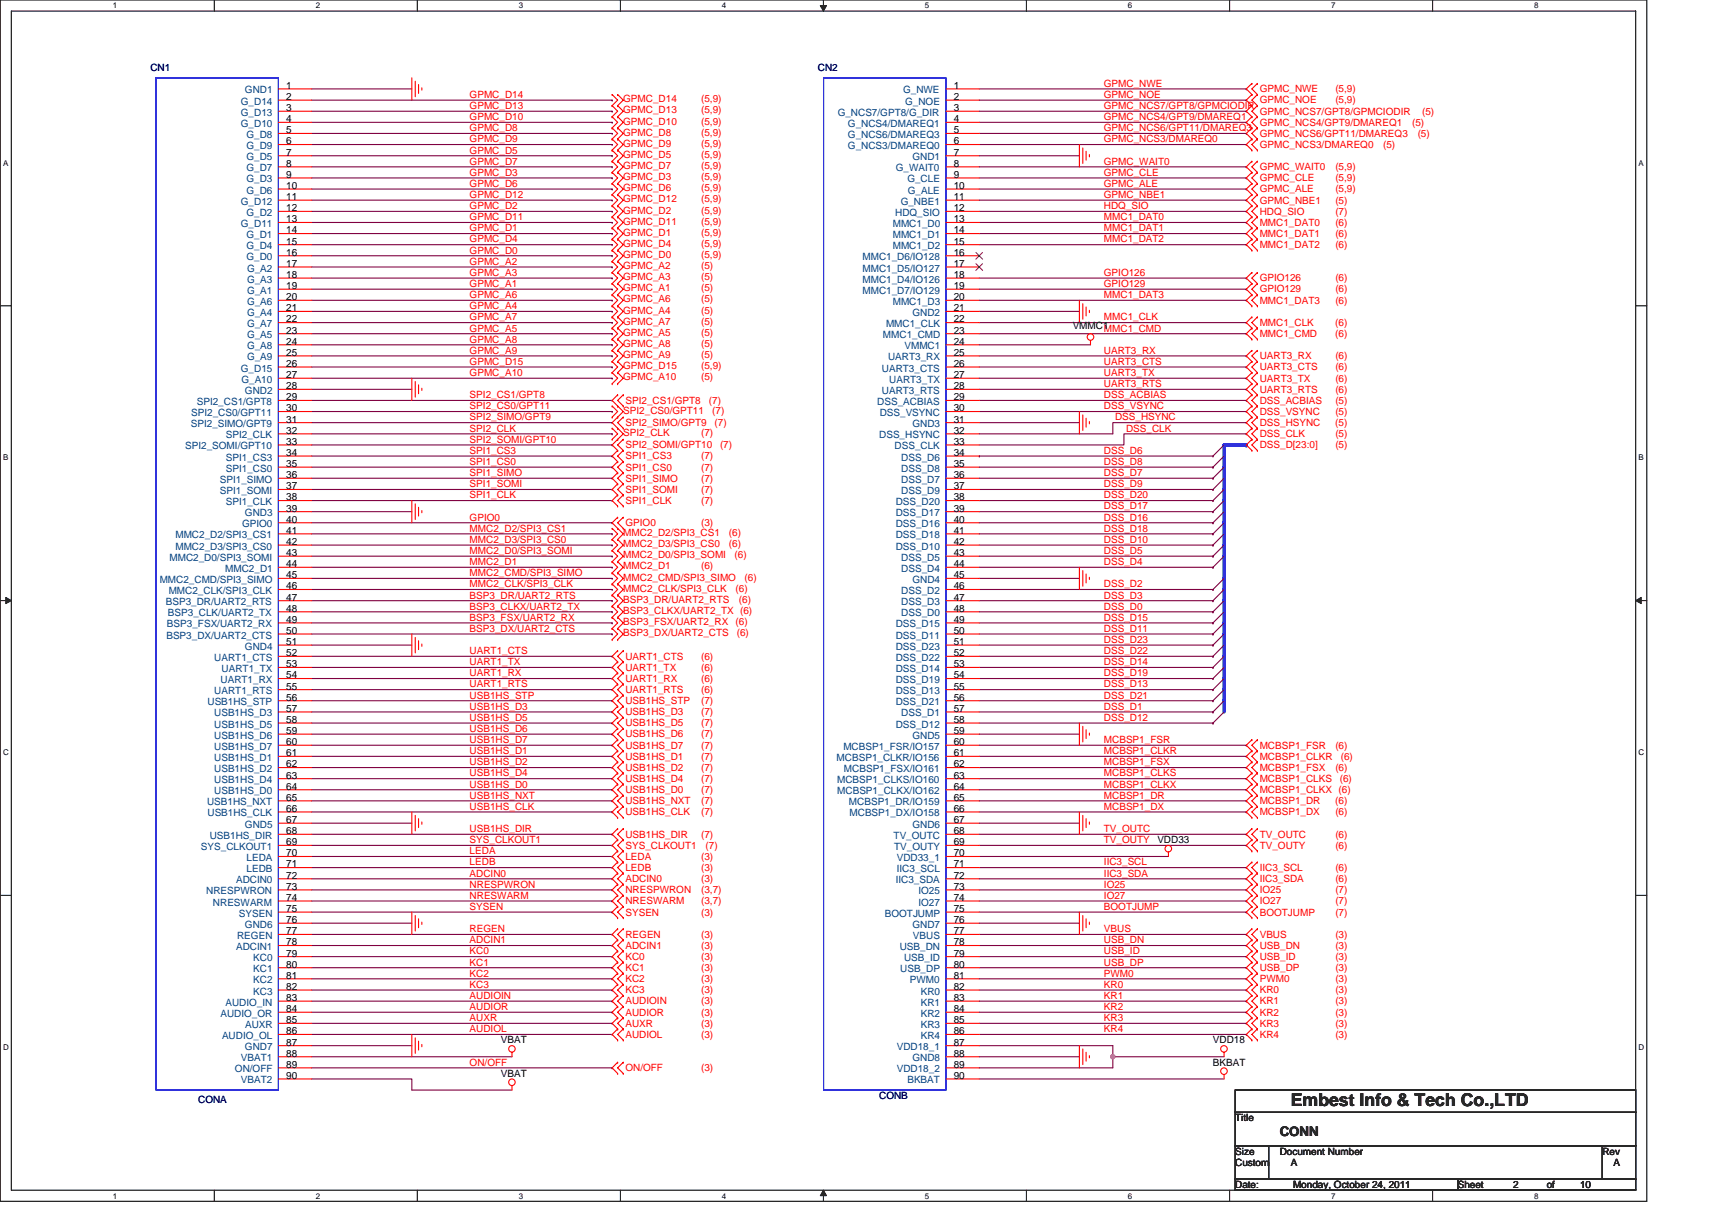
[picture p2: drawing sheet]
<svg xmlns="http://www.w3.org/2000/svg" width="297mm" height="210mm" viewBox="0 0 297 210" stroke-linecap="round" stroke-linejoin="round" font-family="sans-serif">
<defs><g id="words">
<text font-size="3.1" x="224" y="192">Embest Info &amp; Tech Co.,LTD</text>
<text font-size="2.3" x="222" y="197.1">CONN</text>
<g font-size="1.7" fill="#000080">
<text x="26.1" y="12.4">CN1</text>
<text x="141.9" y="12.4">CN2</text>
<text x="34.4" y="191.5">CONA</text>
<text x="152.5" y="190.7">CONB</text>
</g>
<g font-size="1.7" fill="#004080">
<text x="42.5" y="16.2">GND1</text>
<text x="156.7" y="16.2">G_NWE</text>
<text x="41.8" y="18.2">G_D14</text>
<text x="41.8" y="20.1">G_D13</text>
<text x="41.8" y="22">G_D10</text>
<text x="42.8" y="23.9">G_D8</text>
<text x="145.3" y="20.1">G_NCS7/GPT8/G_DIR</text>
<text x="147.1" y="22">G_NCS4/DMAREQ1</text>
<text x="147.1" y="23.9">G_NCS6/DMAREQ3</text>
<text x="157.1" y="18.2">G_NOE</text>
<text x="42.8" y="25.9">G_D9</text>
<text x="42.8" y="27.8">G_D5</text>
<text x="42.8" y="29.7">G_D7</text>
<text x="147.1" y="25.9">G_NCS3/DMAREQ0</text>
<text x="155.4" y="29.7">G_WAIT0</text>
<text x="158.3" y="27.8">GND1</text>
<text x="41.8" y="35.5">G_D12</text>
<text x="42.8" y="31.7">G_D3</text>
<text x="42.8" y="33.6">G_D6</text>
<text x="156.3" y="35.5">G_NBE1</text>
<text x="157.4" y="31.7">G_CLE</text>
<text x="157.5" y="33.6">G_ALE</text>
<text x="41.8" y="39.4">G_D11</text>
<text x="42.8" y="37.5">G_D2</text>
<text x="42.8" y="41.3">G_D1</text>
<text x="154.9" y="39.4">MMC1_D0</text>
<text x="154.9" y="41.3">MMC1_D1</text>
<text x="155.3" y="37.5">HDQ_SIO</text>
<text x="42.8" y="43.2">G_D4</text>
<text x="42.8" y="45.2">G_D0</text>
<text x="42.9" y="47.1">G_A2</text>
<text x="149.6" y="45.2">MMC1_D6/IO128</text>
<text x="149.6" y="47.1">MMC1_D5/IO127</text>
<text x="154.9" y="43.2">MMC1_D2</text>
<text x="42.9" y="49">G_A3</text>
<text x="42.9" y="51">G_A1</text>
<text x="42.9" y="52.9">G_A6</text>
<text x="149.6" y="49">MMC1_D4/IO126</text>
<text x="149.6" y="51">MMC1_D7/IO129</text>
<text x="154.9" y="52.9">MMC1_D3</text>
<text x="42.9" y="54.8">G_A4</text>
<text x="42.9" y="56.8">G_A7</text>
<text x="42.9" y="58.7">G_A5</text>
<text x="153.2" y="58.7">MMC1_CMD</text>
<text x="153.7" y="56.8">MMC1_CLK</text>
<text x="158.3" y="54.8">GND2</text>
<text x="41.8" y="64.5">G_D15</text>
<text x="42.9" y="60.6">G_A8</text>
<text x="42.9" y="62.5">G_A9</text>
<text x="153" y="64.5">UART3_CTS</text>
<text x="154.1" y="62.5">UART3_RX</text>
<text x="156.9" y="60.6">VMMC1</text>
<text x="34.1" y="70.3">SPI2_CS1/GPT8</text>
<text x="41.9" y="66.4">G_A10</text>
<text x="42.5" y="68.3">GND2</text>
<text x="152.2" y="70.3">DSS_ACBIAS</text>
<text x="153" y="68.3">UART3_RTS</text>
<text x="154.3" y="66.4">UART3_TX</text>
<text x="32.1" y="78">SPI2_SOMI/GPT10</text>
<text x="33.1" y="74.1">SPI2_SIMO/GPT9</text>
<text x="33.2" y="72.2">SPI2_CS0/GPT11</text>
<text x="39.2" y="76.1">SPI2_CLK</text>
<text x="152.5" y="76.1">DSS_HSYNC</text>
<text x="152.6" y="72.2">DSS_VSYNC</text>
<text x="155.2" y="78">DSS_CLK</text>
<text x="158.3" y="74.1">GND3</text>
<text x="38.1" y="83.8">SPI1_SIMO</text>
<text x="39.2" y="79.9">SPI1_CS3</text>
<text x="39.2" y="81.9">SPI1_CS0</text>
<text x="156.4" y="79.9">DSS_D6</text>
<text x="156.4" y="81.9">DSS_D8</text>
<text x="156.4" y="83.8">DSS_D7</text>
<text x="38.1" y="85.7">SPI1_SOMI</text>
<text x="39.2" y="87.7">SPI1_CLK</text>
<text x="42.5" y="89.6">GND3</text>
<text x="155.4" y="87.7">DSS_D20</text>
<text x="155.4" y="89.6">DSS_D17</text>
<text x="156.4" y="85.7">DSS_D9</text>
<text x="30.4" y="93.4">MMC2_D2/SPI3_CS1</text>
<text x="30.4" y="95.4">MMC2_D3/SPI3_CS0</text>
<text x="42" y="91.5">GPIO0</text>
<text x="155.4" y="91.5">DSS_D16</text>
<text x="155.4" y="93.4">DSS_D18</text>
<text x="155.4" y="95.4">DSS_D10</text>
<text x="27.7" y="101.2">MMC2_CMD/SPI3_SIMO</text>
<text x="29.4" y="97.3">MMC2_D0/SPI3_SOMI</text>
<text x="39.1" y="99.2">MMC2_D1</text>
<text x="156.4" y="97.3">DSS_D5</text>
<text x="156.4" y="99.2">DSS_D4</text>
<text x="158.3" y="101.2">GND4</text>
<text x="28.8" y="105">BSP3_DR/UART2_RTS</text>
<text x="29.1" y="107">BSP3_CLK/UART2_TX</text>
<text x="29.3" y="103.1">MMC2_CLK/SPI3_CLK</text>
<text x="156.4" y="103.1">DSS_D2</text>
<text x="156.4" y="105">DSS_D3</text>
<text x="156.4" y="107">DSS_D0</text>
<text x="28.9" y="110.8">BSP3_DX/UART2_CTS</text>
<text x="29" y="108.9">BSP3_FSX/UART2_RX</text>
<text x="42.5" y="112.7">GND4</text>
<text x="155.4" y="108.9">DSS_D15</text>
<text x="155.4" y="110.8">DSS_D11</text>
<text x="155.4" y="112.7">DSS_D23</text>
<text x="37.2" y="114.7">UART1_CTS</text>
<text x="38.3" y="118.5">UART1_RX</text>
<text x="38.5" y="116.6">UART1_TX</text>
<text x="155.4" y="114.7">DSS_D22</text>
<text x="155.4" y="116.6">DSS_D14</text>
<text x="155.4" y="118.5">DSS_D19</text>
<text x="36" y="122.4">USB1HS_STP</text>
<text x="37.2" y="124.3">USB1HS_D3</text>
<text x="37.2" y="120.5">UART1_RTS</text>
<text x="155.4" y="120.5">DSS_D13</text>
<text x="155.4" y="122.4">DSS_D21</text>
<text x="156.4" y="124.3">DSS_D1</text>
<text x="37.2" y="126.3">USB1HS_D5</text>
<text x="37.2" y="128.2">USB1HS_D6</text>
<text x="37.2" y="130.1">USB1HS_D7</text>
<text x="146.3" y="130.1">MCBSP1_FSR/IO157</text>
<text x="155.4" y="126.3">DSS_D12</text>
<text x="158.3" y="128.2">GND5</text>
<text x="37.2" y="132">USB1HS_D1</text>
<text x="37.2" y="134">USB1HS_D2</text>
<text x="37.2" y="135.9">USB1HS_D4</text>
<text x="37.2" y="137.8">USB1HS_D0</text>
<text x="145.2" y="132">MCBSP1_CLKR/IO156</text>
<text x="145.2" y="135.9">MCBSP1_CLKS/IO160</text>
<text x="145.3" y="137.8">MCBSP1_CLKX/IO162</text>
<text x="146.4" y="134">MCBSP1_FSX/IO161</text>
<text x="35.9" y="139.8">USB1HS_NXT</text>
<text x="36" y="141.7">USB1HS_CLK</text>
<text x="42.5" y="143.6">GND5</text>
<text x="147.3" y="139.8">MCBSP1_DR/IO159</text>
<text x="147.4" y="141.7">MCBSP1_DX/IO158</text>
<text x="158.3" y="143.6">GND6</text>
<text x="34.9" y="147.5">SYS_CLKOUT1</text>
<text x="36.4" y="145.6">USB1HS_DIR</text>
<text x="42.8" y="149.4">LEDA</text>
<text x="155" y="145.6">TV_OUTC</text>
<text x="155.1" y="147.5">TV_OUTY</text>
<text x="155.6" y="149.4">VDD33_1</text>
<text x="35.8" y="155.2">NRESPWRON</text>
<text x="41" y="153.3">ADCIN0</text>
<text x="42.8" y="151.3">LEDB</text>
<text x="155.4" y="153.3">IIC3_SDA</text>
<text x="155.6" y="151.3">IIC3_SCL</text>
<text x="159.4" y="155.2">IO25</text>
<text x="37" y="157.1">NRESWARM</text>
<text x="41.4" y="159.1">SYSEN</text>
<text x="42.5" y="161">GND6</text>
<text x="153.5" y="159.1">BOOTJUMP</text>
<text x="158.3" y="161">GND7</text>
<text x="159.4" y="157.1">IO27</text>
<text x="41" y="164.9">ADCIN1</text>
<text x="41.1" y="162.9">REGEN</text>
<text x="43.9" y="166.8">KC0</text>
<text x="156.1" y="164.9">USB_DN</text>
<text x="156.9" y="166.8">USB_ID</text>
<text x="158.4" y="162.9">VBUS</text>
<text x="43.9" y="168.7">KC1</text>
<text x="43.9" y="170.6">KC2</text>
<text x="43.9" y="172.6">KC3</text>
<text x="156.2" y="168.7">USB_DP</text>
<text x="157.9" y="170.6">PWM0</text>
<text x="159.8" y="172.6">KR0</text>
<text x="38.2" y="176.4">AUDIO_OR</text>
<text x="39.1" y="174.5">AUDIO_IN</text>
<text x="42.5" y="178.4">AUXR</text>
<text x="159.8" y="174.5">KR1</text>
<text x="159.8" y="176.4">KR2</text>
<text x="159.8" y="178.4">KR3</text>
<text x="38.5" y="180.3">AUDIO_OL</text>
<text x="41.8" y="184.2">VBAT1</text>
<text x="42.5" y="182.2">GND7</text>
<text x="155.6" y="182.2">VDD18_1</text>
<text x="158.3" y="184.2">GND8</text>
<text x="159.8" y="180.3">KR4</text>
<text x="40.8" y="186.1">ON/OFF</text>
<text x="41.8" y="188">VBAT2</text>
<text x="155.6" y="186.1">VDD18_2</text>
<text x="157.4" y="188">BKBAT</text>
</g>
<g font-size="1.7">
<text x="49.7" y="15.4">1</text>
<text x="49.7" y="17.4">2</text>
<text x="165.5" y="17.4">2</text>
<text x="165.5" y="15.4">1</text>
<text x="49.7" y="23.1">5</text>
<text x="49.7" y="19.3">3</text>
<text x="49.7" y="21.2">4</text>
<text x="165.5" y="19.3">3</text>
<text x="165.5" y="21.2">4</text>
<text x="165.5" y="23.1">5</text>
<text x="49.7" y="25.1">6</text>
<text x="49.7" y="27">7</text>
<text x="49.7" y="28.9">8</text>
<text x="165.5" y="27">7</text>
<text x="165.5" y="28.9">8</text>
<text x="165.5" y="25.1">6</text>
<text x="49.7" y="30.9">9</text>
<text x="49.7" y="32.8">10</text>
<text x="49.7" y="34.7">11</text>
<text x="165.5" y="30.9">9</text>
<text x="165.5" y="34.7">11</text>
<text x="165.5" y="32.8">10</text>
<text x="49.7" y="36.7">12</text>
<text x="49.7" y="40.5">14</text>
<text x="49.7" y="38.6">13</text>
<text x="165.5" y="38.6">13</text>
<text x="165.5" y="40.5">14</text>
<text x="165.5" y="36.7">12</text>
<text x="49.7" y="42.4">15</text>
<text x="49.7" y="44.4">16</text>
<text x="49.7" y="46.3">17</text>
<text x="165.5" y="42.4">15</text>
<text x="165.5" y="44.4">16</text>
<text x="165.5" y="46.3">17</text>
<text x="49.7" y="48.2">18</text>
<text x="49.7" y="50.2">19</text>
<text x="49.7" y="52.1">20</text>
<text x="165.5" y="52.1">20</text>
<text x="165.5" y="48.2">18</text>
<text x="165.5" y="50.2">19</text>
<text x="49.7" y="54">21</text>
<text x="49.7" y="56">22</text>
<text x="49.7" y="57.9">23</text>
<text x="49.7" y="59.8">24</text>
<text x="165.5" y="54">21</text>
<text x="165.5" y="56">22</text>
<text x="165.5" y="59.8">24</text>
<text x="165.5" y="57.9">23</text>
<text x="186.1" y="57.1">VMMC1</text>
<text x="49.7" y="65.6">27</text>
<text x="49.7" y="61.7">25</text>
<text x="49.7" y="63.7">26</text>
<text x="165.5" y="63.7">26</text>
<text x="165.5" y="65.6">27</text>
<text x="165.5" y="61.7">25</text>
<text x="49.7" y="71.4">30</text>
<text x="49.7" y="67.5">28</text>
<text x="49.7" y="69.5">29</text>
<text x="165.5" y="71.4">30</text>
<text x="165.5" y="67.5">28</text>
<text x="165.5" y="69.5">29</text>
<text x="49.7" y="75.3">32</text>
<text x="49.7" y="73.3">31</text>
<text x="49.7" y="77.2">33</text>
<text x="165.5" y="73.3">31</text>
<text x="165.5" y="77.2">33</text>
<text x="165.5" y="75.3">32</text>
<text x="49.7" y="83">36</text>
<text x="49.7" y="79.1">34</text>
<text x="49.7" y="81">35</text>
<text x="165.5" y="79.1">34</text>
<text x="165.5" y="81">35</text>
<text x="165.5" y="83">36</text>
<text x="49.7" y="84.9">37</text>
<text x="49.7" y="86.8">38</text>
<text x="49.7" y="88.8">39</text>
<text x="165.5" y="86.8">38</text>
<text x="165.5" y="88.8">39</text>
<text x="165.5" y="84.9">37</text>
<text x="49.7" y="90.7">40</text>
<text x="49.7" y="92.6">41</text>
<text x="49.7" y="94.6">42</text>
<text x="165.5" y="90.7">40</text>
<text x="165.5" y="92.6">41</text>
<text x="165.5" y="94.6">42</text>
<text x="49.7" y="100.4">45</text>
<text x="49.7" y="98.4">44</text>
<text x="49.7" y="96.5">43</text>
<text x="165.5" y="100.4">45</text>
<text x="165.5" y="96.5">43</text>
<text x="165.5" y="98.4">44</text>
<text x="49.7" y="106.2">48</text>
<text x="49.7" y="102.3">46</text>
<text x="49.7" y="104.2">47</text>
<text x="165.5" y="102.3">46</text>
<text x="165.5" y="104.2">47</text>
<text x="165.5" y="106.2">48</text>
<text x="49.7" y="108.1">49</text>
<text x="49.7" y="111.9">51</text>
<text x="49.7" y="113.9">52</text>
<text x="49.7" y="110">50</text>
<text x="165.5" y="108.1">49</text>
<text x="165.5" y="110">50</text>
<text x="165.5" y="111.9">51</text>
<text x="165.5" y="113.9">52</text>
<text x="49.7" y="115.8">53</text>
<text x="49.7" y="119.7">55</text>
<text x="49.7" y="117.7">54</text>
<text x="165.5" y="115.8">53</text>
<text x="165.5" y="117.7">54</text>
<text x="165.5" y="119.7">55</text>
<text x="49.7" y="121.6">56</text>
<text x="49.7" y="123.5">57</text>
<text x="49.7" y="125.5">58</text>
<text x="165.5" y="121.6">56</text>
<text x="165.5" y="125.5">58</text>
<text x="165.5" y="123.5">57</text>
<text x="49.7" y="127.4">59</text>
<text x="49.7" y="129.3">60</text>
<text x="49.7" y="131.2">61</text>
<text x="165.5" y="127.4">59</text>
<text x="165.5" y="129.3">60</text>
<text x="165.5" y="131.2">61</text>
<text x="49.7" y="133.2">62</text>
<text x="49.7" y="135.1">63</text>
<text x="49.7" y="137">64</text>
<text x="165.5" y="135.1">63</text>
<text x="165.5" y="133.2">62</text>
<text x="165.5" y="137">64</text>
<text x="49.7" y="142.8">67</text>
<text x="49.7" y="140.9">66</text>
<text x="49.7" y="139">65</text>
<text x="165.5" y="142.8">67</text>
<text x="165.5" y="139">65</text>
<text x="165.5" y="140.9">66</text>
<text x="49.7" y="148.6">70</text>
<text x="49.7" y="146.7">69</text>
<text x="49.7" y="144.8">68</text>
<text x="165.5" y="144.8">68</text>
<text x="165.5" y="146.7">69</text>
<text x="165.5" y="148.6">70</text>
<text x="200.8" y="146.3">VDD33</text>
<text x="49.7" y="154.4">73</text>
<text x="49.7" y="152.5">72</text>
<text x="49.7" y="150.5">71</text>
<text x="165.5" y="152.5">72</text>
<text x="165.5" y="154.4">73</text>
<text x="165.5" y="150.5">71</text>
<text x="49.7" y="160.2">76</text>
<text x="49.7" y="158.3">75</text>
<text x="49.7" y="156.3">74</text>
<text x="165.5" y="160.2">76</text>
<text x="165.5" y="158.3">75</text>
<text x="165.5" y="156.3">74</text>
<text x="49.7" y="164.1">78</text>
<text x="49.7" y="162.1">77</text>
<text x="49.7" y="166">79</text>
<text x="49.7" y="167.9">80</text>
<text x="165.5" y="164.1">78</text>
<text x="165.5" y="162.1">77</text>
<text x="165.5" y="166">79</text>
<text x="165.5" y="167.9">80</text>
<text x="49.7" y="173.7">83</text>
<text x="49.7" y="169.8">81</text>
<text x="49.7" y="171.8">82</text>
<text x="165.5" y="171.8">82</text>
<text x="165.5" y="173.7">83</text>
<text x="165.5" y="169.8">81</text>
<text x="49.7" y="175.6">84</text>
<text x="49.7" y="179.5">86</text>
<text x="49.7" y="177.6">85</text>
<text x="165.5" y="175.6">84</text>
<text x="165.5" y="177.6">85</text>
<text x="165.5" y="179.5">86</text>
<text x="49.7" y="181.4">87</text>
<text x="49.7" y="185.3">89</text>
<text x="49.7" y="183.4">88</text>
<text x="86.9" y="181.1">VBAT</text>
<text x="165.5" y="183.4">88</text>
<text x="165.5" y="181.4">87</text>
<text x="165.5" y="185.3">89</text>
<text x="210.5" y="181.1">VDD18</text>
<text x="210.5" y="184.9">BKBAT</text>
<text x="49.7" y="187.2">90</text>
<text x="86.9" y="186.9">VBAT</text>
<text x="165.5" y="187.2">90</text>
<text x="214.3" y="194.6">Title</text>
<text x="214.3" y="200.4">Size</text>
<text x="214.3" y="202.3">Custom</text>
<text x="222" y="200.4">Document Number</text>
<text x="224" y="202.3">A</text>
<text x="278" y="200.4">Rev</text>
<text x="279.9" y="202.3">A</text>
<text x="214.3" y="206.2">Date:</text>
<text x="224.3" y="206.2">Monday, October 24, 2011</text>
<text x="252.9" y="206.2">Sheet</text>
<text x="262.6" y="206.2">2</text>
<text x="268.4" y="206.2">of</text>
<text x="274.1" y="206.2">10</text>
</g>
<g font-size="1.7" fill="#f00">
<text x="81.5" y="17">GPMC_D14</text>
<text x="108.1" y="17.8">GPMC_D14</text>
<text x="121.6" y="17.8">(5,9)</text>
<text x="191.5" y="17">GPMC_NOE</text>
<text x="191.5" y="15">GPMC_NWE</text>
<text x="218.6" y="16">GPMC_NWE</text>
<text x="218.6" y="17.9">GPMC_NOE</text>
<text x="231.7" y="16">(5,9)</text>
<text x="231.7" y="17.9">(5,9)</text>
<text x="81.5" y="18.9">GPMC_D13</text>
<text x="81.5" y="20.8">GPMC_D10</text>
<text x="81.5" y="22.8">GPMC_D8</text>
<text x="108.1" y="19.7">GPMC_D13</text>
<text x="108.1" y="21.6">GPMC_D10</text>
<text x="108.1" y="23.5">GPMC_D8</text>
<text x="121.6" y="19.7">(5,9)</text>
<text x="121.6" y="21.6">(5,9)</text>
<text x="121.6" y="23.5">(5,9)</text>
<text x="191.5" y="22.8">GPMC_NCS6/GPT11/DMAREQ3</text>
<text x="191.5" y="18.9">GPMC_NCS7/GPT8/GPMCIODIR</text>
<text x="191.5" y="20.8">GPMC_NCS4/GPT9/DMAREQ1</text>
<text x="218.6" y="23.7">GPMC_NCS6/GPT11/DMAREQ3</text>
<text x="218.6" y="19.9">GPMC_NCS7/GPT8/GPMCIODIR</text>
<text x="218.6" y="21.8">GPMC_NCS4/GPT9/DMAREQ1</text>
<text x="245" y="21.8">(5)</text>
<text x="246" y="23.7">(5)</text>
<text x="246.7" y="19.9">(5)</text>
<text x="81.5" y="24.7">GPMC_D9</text>
<text x="81.5" y="26.6">GPMC_D5</text>
<text x="81.5" y="28.6">GPMC_D7</text>
<text x="108.1" y="25.5">GPMC_D9</text>
<text x="108.1" y="27.4">GPMC_D5</text>
<text x="108.1" y="29.3">GPMC_D7</text>
<text x="121.6" y="25.5">(5,9)</text>
<text x="121.6" y="27.4">(5,9)</text>
<text x="121.6" y="29.3">(5,9)</text>
<text x="191.5" y="24.7">GPMC_NCS3/DMAREQ0</text>
<text x="191.5" y="28.6">GPMC_WAIT0</text>
<text x="218.6" y="25.7">GPMC_NCS3/DMAREQ0</text>
<text x="218.6" y="29.5">GPMC_WAIT0</text>
<text x="231.7" y="29.5">(5,9)</text>
<text x="240" y="25.7">(5)</text>
<text x="81.5" y="30.5">GPMC_D3</text>
<text x="81.5" y="32.4">GPMC_D6</text>
<text x="81.5" y="34.4">GPMC_D12</text>
<text x="108.1" y="31.3">GPMC_D3</text>
<text x="108.1" y="33.2">GPMC_D6</text>
<text x="108.1" y="35.1">GPMC_D12</text>
<text x="121.6" y="35.1">(5,9)</text>
<text x="121.6" y="31.3">(5,9)</text>
<text x="121.6" y="33.2">(5,9)</text>
<text x="191.5" y="30.5">GPMC_CLE</text>
<text x="191.5" y="32.4">GPMC_ALE</text>
<text x="191.5" y="34.4">GPMC_NBE1</text>
<text x="218.6" y="31.5">GPMC_CLE</text>
<text x="218.6" y="33.4">GPMC_ALE</text>
<text x="218.6" y="35.3">GPMC_NBE1</text>
<text x="231.7" y="31.5">(5,9)</text>
<text x="231.7" y="35.3">(5)</text>
<text x="231.7" y="33.4">(5,9)</text>
<text x="81.5" y="36.3">GPMC_D2</text>
<text x="81.5" y="38.2">GPMC_D11</text>
<text x="81.5" y="40.2">GPMC_D1</text>
<text x="108.1" y="37.1">GPMC_D2</text>
<text x="108.1" y="39">GPMC_D11</text>
<text x="108.1" y="40.9">GPMC_D1</text>
<text x="121.6" y="39">(5,9)</text>
<text x="121.6" y="37.1">(5,9)</text>
<text x="121.6" y="40.9">(5,9)</text>
<text x="191.5" y="38.2">MMC1_DAT0</text>
<text x="191.5" y="40.2">MMC1_DAT1</text>
<text x="191.5" y="36.3">HDQ_SIO</text>
<text x="218.6" y="39.2">MMC1_DAT0</text>
<text x="218.6" y="41.1">MMC1_DAT1</text>
<text x="218.6" y="37.3">HDQ_SIO</text>
<text x="231.7" y="39.2">(6)</text>
<text x="231.7" y="41.1">(6)</text>
<text x="231.7" y="37.3">(7)</text>
<text x="81.5" y="42.1">GPMC_D4</text>
<text x="81.5" y="44">GPMC_D0</text>
<text x="81.5" y="46">GPMC_A2</text>
<text x="81.5" y="47.9">GPMC_A3</text>
<text x="108.1" y="42.8">GPMC_D4</text>
<text x="108.1" y="44.8">GPMC_D0</text>
<text x="108.1" y="46.7">GPMC_A2</text>
<text x="121.6" y="42.8">(5,9)</text>
<text x="121.6" y="44.8">(5,9)</text>
<text x="121.6" y="46.7">(5)</text>
<text x="191.5" y="42.1">MMC1_DAT2</text>
<text x="191.5" y="47.9">GPIO126</text>
<text x="218.6" y="43.1">MMC1_DAT2</text>
<text x="231.7" y="43.1">(6)</text>
<text x="81.5" y="49.8">GPMC_A1</text>
<text x="81.5" y="51.7">GPMC_A6</text>
<text x="81.5" y="53.7">GPMC_A4</text>
<text x="108.1" y="48.6">GPMC_A3</text>
<text x="108.1" y="50.6">GPMC_A1</text>
<text x="108.1" y="52.5">GPMC_A6</text>
<text x="121.6" y="48.6">(5)</text>
<text x="121.6" y="50.6">(5)</text>
<text x="121.6" y="52.5">(5)</text>
<text x="191.5" y="51.7">MMC1_DAT3</text>
<text x="191.5" y="49.8">GPIO129</text>
<text x="218.6" y="52.7">MMC1_DAT3</text>
<text x="218.6" y="48.8">GPIO126</text>
<text x="218.6" y="50.8">GPIO129</text>
<text x="231.7" y="52.7">(6)</text>
<text x="231.7" y="48.8">(6)</text>
<text x="231.7" y="50.8">(6)</text>
<text x="81.5" y="55.6">GPMC_A7</text>
<text x="81.5" y="57.5">GPMC_A5</text>
<text x="81.5" y="59.5">GPMC_A8</text>
<text x="108.1" y="54.4">GPMC_A4</text>
<text x="108.1" y="56.4">GPMC_A7</text>
<text x="108.1" y="58.3">GPMC_A5</text>
<text x="121.6" y="54.4">(5)</text>
<text x="121.6" y="56.4">(5)</text>
<text x="121.6" y="58.3">(5)</text>
<text x="191.5" y="55.6">MMC1_CLK</text>
<text x="191.5" y="57.5">MMC1_CMD</text>
<text x="218.6" y="56.6">MMC1_CLK</text>
<text x="218.6" y="58.5">MMC1_CMD</text>
<text x="231.7" y="56.6">(6)</text>
<text x="231.7" y="58.5">(6)</text>
<text x="81.5" y="63.3">GPMC_D15</text>
<text x="81.5" y="65.3">GPMC_A10</text>
<text x="81.5" y="61.4">GPMC_A9</text>
<text x="108.1" y="64.1">GPMC_D15</text>
<text x="108.1" y="60.2">GPMC_A8</text>
<text x="108.1" y="62.1">GPMC_A9</text>
<text x="121.6" y="64.1">(5,9)</text>
<text x="121.6" y="60.2">(5)</text>
<text x="121.6" y="62.1">(5)</text>
<text x="191.5" y="61.4">UART3_RX</text>
<text x="191.5" y="63.3">UART3_CTS</text>
<text x="191.5" y="65.3">UART3_TX</text>
<text x="218.6" y="62.4">UART3_RX</text>
<text x="218.6" y="64.3">UART3_CTS</text>
<text x="231.7" y="62.4">(6)</text>
<text x="231.7" y="64.3">(6)</text>
<text x="81.5" y="69.1">SPI2_CS1/GPT8</text>
<text x="81.5" y="71">SPI2_CS0/GPT11</text>
<text x="108.1" y="66">GPMC_A10</text>
<text x="108.1" y="71.8">SPI2_CS0/GPT11</text>
<text x="108.5" y="70.1">SPI2_CS1/GPT8</text>
<text x="121.6" y="66">(5)</text>
<text x="123" y="70.1">(7)</text>
<text x="123.6" y="71.8">(7)</text>
<text x="191.5" y="67.2">UART3_RTS</text>
<text x="191.5" y="69.1">DSS_ACBIAS</text>
<text x="191.5" y="71">DSS_VSYNC</text>
<text x="218.6" y="66.2">UART3_TX</text>
<text x="218.6" y="68.1">UART3_RTS</text>
<text x="218.6" y="70.1">DSS_ACBIAS</text>
<text x="231.7" y="68.1">(6)</text>
<text x="231.7" y="66.2">(6)</text>
<text x="231.7" y="70.1">(5)</text>
<text x="81.5" y="73">SPI2_SIMO/GPT9</text>
<text x="81.5" y="76.8">SPI2_SOMI/GPT10</text>
<text x="81.5" y="74.9">SPI2_CLK</text>
<text x="108.1" y="75.7">SPI2_CLK</text>
<text x="108.5" y="73.9">SPI2_SIMO/GPT9</text>
<text x="108.5" y="77.8">SPI2_SOMI/GPT10</text>
<text x="121.6" y="75.7">(7)</text>
<text x="124" y="73.9">(7)</text>
<text x="124.9" y="77.8">(7)</text>
<text x="193.5" y="73">DSS_HSYNC</text>
<text x="195.4" y="74.9">DSS_CLK</text>
<text x="218.6" y="77.8">DSS_D[23:0]</text>
<text x="218.6" y="72">DSS_VSYNC</text>
<text x="218.6" y="73.9">DSS_HSYNC</text>
<text x="218.6" y="75.9">DSS_CLK</text>
<text x="231.7" y="73.9">(5)</text>
<text x="231.7" y="72">(5)</text>
<text x="231.7" y="75.9">(5)</text>
<text x="231.7" y="77.8">(5)</text>
<text x="81.5" y="78.8">SPI1_CS3</text>
<text x="81.5" y="80.7">SPI1_CS0</text>
<text x="81.5" y="82.6">SPI1_SIMO</text>
<text x="108.5" y="79.7">SPI1_CS3</text>
<text x="108.5" y="81.7">SPI1_CS0</text>
<text x="108.5" y="83.6">SPI1_SIMO</text>
<text x="121.6" y="79.7">(7)</text>
<text x="121.6" y="81.7">(7)</text>
<text x="121.6" y="83.6">(7)</text>
<text x="191.5" y="78.8">DSS_D6</text>
<text x="191.5" y="80.7">DSS_D8</text>
<text x="191.5" y="82.6">DSS_D7</text>
<text x="81.5" y="84.6">SPI1_SOMI</text>
<text x="81.5" y="86.5">SPI1_CLK</text>
<text x="108.5" y="85.5">SPI1_SOMI</text>
<text x="108.5" y="87.4">SPI1_CLK</text>
<text x="121.6" y="87.4">(7)</text>
<text x="121.6" y="85.5">(7)</text>
<text x="191.5" y="84.6">DSS_D9</text>
<text x="191.5" y="86.5">DSS_D20</text>
<text x="191.5" y="88.4">DSS_D17</text>
<text x="81.5" y="90.3">GPIO0</text>
<text x="81.5" y="92.3">MMC2_D2/SPI3_CS1</text>
<text x="81.5" y="94.2">MMC2_D3/SPI3_CS0</text>
<text x="108.1" y="93">MMC2_D2/SPI3_CS1</text>
<text x="108.1" y="95">MMC2_D3/SPI3_CS0</text>
<text x="108.5" y="91.3">GPIO0</text>
<text x="121.6" y="91.3">(3)</text>
<text x="126.5" y="93">(6)</text>
<text x="126.5" y="95">(6)</text>
<text x="191.5" y="90.3">DSS_D16</text>
<text x="191.5" y="92.3">DSS_D18</text>
<text x="191.5" y="94.2">DSS_D10</text>
<text x="81.5" y="96.1">MMC2_D0/SPI3_SOMI</text>
<text x="81.5" y="98.1">MMC2_D1</text>
<text x="81.5" y="100">MMC2_CMD/SPI3_SIMO</text>
<text x="81.5" y="101.9">MMC2_CLK/SPI3_CLK</text>
<text x="108.1" y="96.9">MMC2_D0/SPI3_SOMI</text>
<text x="108.1" y="98.8">MMC2_D1</text>
<text x="108.1" y="100.8">MMC2_CMD/SPI3_SIMO</text>
<text x="121.6" y="98.8">(6)</text>
<text x="127.4" y="96.9">(6)</text>
<text x="129.2" y="100.8">(6)</text>
<text x="191.5" y="101.9">DSS_D2</text>
<text x="191.5" y="96.1">DSS_D5</text>
<text x="191.5" y="98.1">DSS_D4</text>
<text x="81.5" y="103.9">BSP3_DR/UART2_RTS</text>
<text x="81.5" y="105.8">BSP3_CLKX/UART2_TX</text>
<text x="81.5" y="107.7">BSP3_FSX/UART2_RX</text>
<text x="108.1" y="102.7">MMC2_CLK/SPI3_CLK</text>
<text x="108.1" y="104.6">BSP3_DR/UART2_RTS</text>
<text x="108.1" y="106.6">BSP3_CLKX/UART2_TX (6)</text>
<text x="127.6" y="102.7">(6)</text>
<text x="128.2" y="104.6">(6)</text>
<text x="191.5" y="103.9">DSS_D3</text>
<text x="191.5" y="105.8">DSS_D0</text>
<text x="191.5" y="107.7">DSS_D15</text>
<text x="81.5" y="113.5">UART1_CTS</text>
<text x="81.5" y="109.6">BSP3_DX/UART2_CTS</text>
<text x="108.1" y="108.5">BSP3_FSX/UART2_RX</text>
<text x="108.1" y="110.4">BSP3_DX/UART2_CTS</text>
<text x="127.6" y="108.5">(6)</text>
<text x="127.8" y="110.4">(6)</text>
<text x="191.5" y="109.6">DSS_D11</text>
<text x="191.5" y="111.6">DSS_D23</text>
<text x="191.5" y="113.5">DSS_D22</text>
<text x="81.5" y="115.4">UART1_TX</text>
<text x="81.5" y="117.4">UART1_RX</text>
<text x="81.5" y="119.3">UART1_RTS</text>
<text x="108.5" y="114.5">UART1_CTS</text>
<text x="108.5" y="116.4">UART1_TX</text>
<text x="108.5" y="118.3">UART1_RX</text>
<text x="121.6" y="118.3">(6)</text>
<text x="121.6" y="114.5">(6)</text>
<text x="121.6" y="116.4">(6)</text>
<text x="191.5" y="115.4">DSS_D14</text>
<text x="191.5" y="117.4">DSS_D19</text>
<text x="191.5" y="119.3">DSS_D13</text>
<text x="81.5" y="121.2">USB1HS_STP</text>
<text x="81.5" y="123.2">USB1HS_D3</text>
<text x="81.5" y="125.1">USB1HS_D5</text>
<text x="108.5" y="122.2">USB1HS_STP</text>
<text x="108.5" y="124.1">USB1HS_D3</text>
<text x="108.5" y="120.3">UART1_RTS</text>
<text x="121.6" y="124.1">(7)</text>
<text x="121.6" y="122.2">(7)</text>
<text x="121.6" y="120.3">(6)</text>
<text x="191.5" y="121.2">DSS_D21</text>
<text x="191.5" y="123.2">DSS_D1</text>
<text x="191.5" y="125.1">DSS_D12</text>
<text x="81.5" y="127">USB1HS_D6</text>
<text x="81.5" y="128.9">USB1HS_D7</text>
<text x="81.5" y="130.9">USB1HS_D1</text>
<text x="108.5" y="126">USB1HS_D5</text>
<text x="108.5" y="128">USB1HS_D6</text>
<text x="108.5" y="129.9">USB1HS_D7</text>
<text x="108.5" y="131.8">USB1HS_D1</text>
<text x="121.6" y="126">(7)</text>
<text x="121.6" y="128">(7)</text>
<text x="121.6" y="129.9">(7)</text>
<text x="121.6" y="131.8">(7)</text>
<text x="191.5" y="130.9">MCBSP1_CLKR</text>
<text x="191.5" y="128.9">MCBSP1_FSR</text>
<text x="218.6" y="131.8">MCBSP1_CLKR</text>
<text x="218.6" y="129.9">MCBSP1_FSR</text>
<text x="231.7" y="129.9">(6)</text>
<text x="232.6" y="131.8">(6)</text>
<text x="81.5" y="132.8">USB1HS_D2</text>
<text x="81.5" y="134.7">USB1HS_D4</text>
<text x="81.5" y="136.7">USB1HS_D0</text>
<text x="108.5" y="133.8">USB1HS_D2</text>
<text x="108.5" y="135.7">USB1HS_D4</text>
<text x="108.5" y="137.6">USB1HS_D0</text>
<text x="121.6" y="133.8">(7)</text>
<text x="121.6" y="135.7">(7)</text>
<text x="121.6" y="137.6">(7)</text>
<text x="191.5" y="132.8">MCBSP1_FSX</text>
<text x="191.5" y="134.7">MCBSP1_CLKS</text>
<text x="191.5" y="136.7">MCBSP1_CLKX</text>
<text x="218.6" y="133.8">MCBSP1_FSX</text>
<text x="218.6" y="135.7">MCBSP1_CLKS</text>
<text x="218.6" y="137.6">MCBSP1_CLKX (6)</text>
<text x="231.7" y="133.8">(6)</text>
<text x="232.4" y="135.7">(6)</text>
<text x="81.5" y="138.6">USB1HS_NXT</text>
<text x="81.5" y="140.5">USB1HS_CLK</text>
<text x="108.5" y="139.6">USB1HS_NXT</text>
<text x="108.5" y="141.5">USB1HS_CLK</text>
<text x="121.6" y="141.5">(7)</text>
<text x="121.6" y="139.6">(7)</text>
<text x="191.5" y="138.6">MCBSP1_DR</text>
<text x="191.5" y="140.5">MCBSP1_DX</text>
<text x="218.6" y="139.6">MCBSP1_DR</text>
<text x="218.6" y="141.5">MCBSP1_DX</text>
<text x="231.7" y="139.6">(6)</text>
<text x="231.7" y="141.5">(6)</text>
<text x="81.5" y="144.4">USB1HS_DIR</text>
<text x="81.5" y="146.3">SYS_CLKOUT1</text>
<text x="81.5" y="148.3">LEDA</text>
<text x="108.5" y="145.4">USB1HS_DIR</text>
<text x="108.5" y="147.3">SYS_CLKOUT1</text>
<text x="108.5" y="149.2">LEDA</text>
<text x="121.6" y="145.4">(7)</text>
<text x="121.6" y="149.2">(3)</text>
<text x="122.4" y="147.3">(7)</text>
<text x="191.5" y="144.4">TV_OUTC</text>
<text x="191.5" y="146.3">TV_OUTY</text>
<text x="218.6" y="145.4">TV_OUTC</text>
<text x="218.6" y="147.3">TV_OUTY</text>
<text x="231.7" y="145.4">(6)</text>
<text x="231.7" y="147.3">(6)</text>
<text x="81.5" y="154.1">NRESPWRON</text>
<text x="81.5" y="150.2">LEDB</text>
<text x="81.5" y="152.1">ADCIN0</text>
<text x="81.5" y="156">NRESWARM</text>
<text x="108.5" y="155">NRESPWRON</text>
<text x="108.5" y="151.2">LEDB</text>
<text x="108.5" y="153.1">ADCIN0</text>
<text x="121.6" y="153.1">(3)</text>
<text x="121.6" y="155">(3,7)</text>
<text x="121.6" y="151.2">(3)</text>
<text x="191.5" y="150.2">IIC3_SCL</text>
<text x="191.5" y="152.1">IIC3_SDA</text>
<text x="191.5" y="154.1">IO25</text>
<text x="191.5" y="156">IO27</text>
<text x="218.6" y="151.2">IIC3_SCL</text>
<text x="218.6" y="153.1">IIC3_SDA</text>
<text x="218.6" y="155">IO25</text>
<text x="231.7" y="151.2">(6)</text>
<text x="231.7" y="153.1">(6)</text>
<text x="231.7" y="155">(7)</text>
<text x="81.5" y="157.9">SYSEN</text>
<text x="81.5" y="161.8">REGEN</text>
<text x="108.5" y="156.9">NRESWARM</text>
<text x="108.5" y="158.9">SYSEN</text>
<text x="121.6" y="156.9">(3,7)</text>
<text x="121.6" y="158.9">(3)</text>
<text x="191.5" y="157.9">BOOTJUMP</text>
<text x="191.5" y="161.8">VBUS</text>
<text x="218.6" y="156.9">IO27</text>
<text x="218.6" y="158.9">BOOTJUMP</text>
<text x="231.7" y="156.9">(7)</text>
<text x="231.7" y="158.9">(7)</text>
<text x="81.5" y="163.7">ADCIN1</text>
<text x="81.5" y="165.6">KC0</text>
<text x="81.5" y="167.6">KC1</text>
<text x="108.5" y="162.7">REGEN</text>
<text x="108.5" y="164.7">ADCIN1</text>
<text x="108.5" y="166.6">KC0</text>
<text x="121.6" y="164.7">(3)</text>
<text x="121.6" y="166.6">(3)</text>
<text x="121.6" y="162.7">(3)</text>
<text x="191.5" y="163.7">USB_DN</text>
<text x="191.5" y="165.6">USB_ID</text>
<text x="191.5" y="167.6">USB_DP</text>
<text x="218.6" y="162.7">VBUS</text>
<text x="218.6" y="164.7">USB_DN</text>
<text x="218.6" y="166.6">USB_ID</text>
<text x="231.7" y="164.7">(3)</text>
<text x="231.7" y="166.6">(3)</text>
<text x="231.7" y="162.7">(3)</text>
<text x="81.5" y="173.4">AUDIOIN</text>
<text x="81.5" y="169.5">KC2</text>
<text x="81.5" y="171.4">KC3</text>
<text x="108.5" y="168.5">KC1</text>
<text x="108.5" y="170.5">KC2</text>
<text x="108.5" y="172.4">KC3</text>
<text x="121.6" y="168.5">(3)</text>
<text x="121.6" y="170.5">(3)</text>
<text x="121.6" y="172.4">(3)</text>
<text x="191.5" y="169.5">PWM0</text>
<text x="191.5" y="171.4">KR0</text>
<text x="191.5" y="173.4">KR1</text>
<text x="218.6" y="168.5">USB_DP</text>
<text x="218.6" y="170.5">PWM0</text>
<text x="218.6" y="172.4">KR0</text>
<text x="231.7" y="168.5">(3)</text>
<text x="231.7" y="172.4">(3)</text>
<text x="231.7" y="170.5">(3)</text>
<text x="81.5" y="175.3">AUDIOR</text>
<text x="81.5" y="177.2">AUXR</text>
<text x="81.5" y="179.1">AUDIOL</text>
<text x="108.5" y="176.2">AUDIOR</text>
<text x="108.5" y="174.3">AUDIOIN</text>
<text x="108.5" y="178.2">AUXR</text>
<text x="121.6" y="178.2">(3)</text>
<text x="121.6" y="176.2">(3)</text>
<text x="121.6" y="174.3">(3)</text>
<text x="191.5" y="175.3">KR2</text>
<text x="191.5" y="177.2">KR3</text>
<text x="191.5" y="179.1">KR4</text>
<text x="218.6" y="174.3">KR1</text>
<text x="218.6" y="176.2">KR2</text>
<text x="218.6" y="178.2">KR3</text>
<text x="231.7" y="174.3">(3)</text>
<text x="231.7" y="176.2">(3)</text>
<text x="231.7" y="178.2">(3)</text>
<text x="81.5" y="184.9">ON/OFF</text>
<text x="108.5" y="180.1">AUDIOL</text>
<text x="108.5" y="185.9">ON/OFF</text>
<text x="121.6" y="180.1">(3)</text>
<text x="121.6" y="185.9">(3)</text>
<text x="218.6" y="180.1">KR4</text>
<text x="231.7" y="180.1">(3)</text>
</g>
<g font-size="1.4">
<text x="19.6" y="1.5">1</text>
<text x="54.8" y="1.5">2</text>
<text x="90" y="1.5">3</text>
<text x="125.3" y="1.5">4</text>
<text x="160.5" y="1.5">5</text>
<text x="195.7" y="1.5">6</text>
<text x="230.9" y="1.5">7</text>
<text x="266.2" y="1.5">8</text>
<text x=".5" y="28.7">A</text>
<text x="284.3" y="28.7">A</text>
<text x=".5" y="79.9">B</text>
<text x="284.3" y="79.9">B</text>
<text x=".5" y="131">C</text>
<text x="284.3" y="131">C</text>
<text x=".5" y="182.2">D</text>
<text x="284.3" y="182.2">D</text>
<text x="19.6" y="208">1</text>
<text x="54.8" y="208">2</text>
<text x="90" y="208">3</text>
<text x="125.3" y="208">4</text>
<text x="160.5" y="208">5</text>
<text x="195.7" y="208">6</text>
<text x="230.9" y="208">7</text>
<text x="266.2" y="208">8</text>
</g>
</g></defs>
<path d="M0 0h285.7v208.5h-285.7zM2 1.9h281.8v204.6h-281.8z" fill="none" stroke="#000" stroke-width=".19"/>
<g fill="#fff">
<path d="M19.6 .2h.7v1.6h-.7z"/>
<path d="M19.6 206.8h.7v1.5h-.7z"/>
</g>
<path d="M37.2 0v1.9M37.2 206.5v2" fill="none" stroke="#000" stroke-width=".19"/>
<g fill="#fff">
<path d="M54.8 .2h.8v1.6h-.8z"/>
<path d="M54.8 206.8h.8v1.5h-.8z"/>
</g>
<path d="M72.4 0v1.9M72.4 206.5v2" fill="none" stroke="#000" stroke-width=".19"/>
<g fill="#fff">
<path d="M90 .2h.8v1.6h-.8z"/>
<path d="M90 206.8h.8v1.5h-.8z"/>
</g>
<path d="M107.7 0v1.9M107.7 206.5v2" fill="none" stroke="#000" stroke-width=".19"/>
<g fill="#fff">
<path d="M125.3 .2h.7v1.6h-.7z"/>
<path d="M125.3 206.8h.7v1.5h-.7z"/>
</g>
<path d="M142.9 0v1.9M142.9 206.5v2" fill="none" stroke="#000" stroke-width=".19"/>
<path d="M142.3 1h1.1l-.5 .9zM142.9 206.5l.5 1h-1.1z" fill="#000" stroke="#000" stroke-width=".17"/>
<g fill="#fff">
<path d="M160.5 .2h.7v1.6h-.7z"/>
<path d="M160.5 206.8h.7v1.5h-.7z"/>
</g>
<path d="M178.1 0v1.9M178.1 206.5v2" fill="none" stroke="#000" stroke-width=".19"/>
<g fill="#fff">
<path d="M195.7 .2h.8v1.6h-.8z"/>
<path d="M195.7 206.8h.8v1.5h-.8z"/>
</g>
<path d="M213.3 0v1.9M213.3 206.5v2" fill="none" stroke="#000" stroke-width=".19"/>
<g fill="#fff">
<path d="M230.9 .2h.8v1.6h-.8z"/>
<path d="M230.9 206.8h.8v1.5h-.8z"/>
</g>
<path d="M248.6 0v1.9M248.6 206.5v2" fill="none" stroke="#000" stroke-width=".19"/>
<g fill="#fff">
<path d="M266.2 .2h.7v1.6h-.7z"/>
<path d="M266.2 206.8h.7v1.5h-.7z"/>
<path d="M.5 27.5h.9v1.5h-.9z"/>
<path d="M284.3 27.5h.9v1.5h-.9z"/>
<path d="M.5 78.6h.9v1.6h-.9z"/>
<path d="M284.3 78.6h.9v1.6h-.9z"/>
</g>
<path d="M0 53.1h2M283.8 53.1h1.9" fill="none" stroke="#000" stroke-width=".19"/>
<g fill="#fff">
<path d="M.5 129.8h1v1.5h-1z"/>
<path d="M284.3 129.8h1v1.5h-1z"/>
</g>
<path d="M0 104.2h2M283.8 104.2h1.9" fill="none" stroke="#000" stroke-width=".19"/>
<path d="M1 103.7l1 .5-1 .6zM283.8 104.2l1-.5v1.1z" fill="#000" stroke="#000" stroke-width=".17"/>
<g fill="#fff">
<path d="M.5 181h1v1.5h-1z"/>
<path d="M284.3 181h1v1.5h-1z"/>
</g>
<path d="M0 155.4h2M283.8 155.4h1.9M214.3 189.2h69.5v3.8h-69.5zM214.3 193h69.5v5.8h-69.5zM214.3 198.8h5.8v5.8h-5.8zM220.1 198.8h57.9v5.8h-57.9zM278 198.8h5.8v5.8h-5.8zM214.3 204.6h38.6v1.9h-38.6zM252.9 204.6h30.9v1.9h-30.9z" fill="none" stroke="#000" stroke-width=".19"/>
<g fill="none" stroke="#800040" stroke-width=".19">
<path d="M54.1 15.4h17.4M54.1 17.4h52.1M54.1 19.3h52.1M106.2 17.4h.1M106.2 19.3h.1M169.9 17.4h46.3M169.9 19.3h46.3M169.9 15.4h46.3M216.2 17.4h.1M216.2 15.4h.1M216.2 19.3h.1M54.1 23.2h52.1"/>
<path d="M54.1 21.2h52.1M54.1 25.1h52.1M54.1 27h52.1M54.1 29h52.1M54.1 30.9h52.1M54.1 32.8h52.1M54.1 34.7h52.1M54.1 36.7h52.1M54.1 38.6h52.1M106.2 21.2h.1M106.2 23.2h.1M106.2 25.1h.1"/>
<path d="M106.2 27h.1M106.2 29h.1M106.2 30.9h.1M106.2 32.8h.1M106.2 34.7h.1M106.2 36.7h.1M106.2 38.6h.1M169.9 27h17.4M169.9 23.2h46.3M169.9 21.2h46.3M169.9 25.1h46.3M169.9 29h46.3"/>
<path d="M169.9 30.9h46.3M169.9 32.8h46.3M169.9 34.7h46.3M169.9 36.7h46.3M169.9 38.6h46.3M216.2 23.2h.1M216.2 38.6h.1M216.2 21.2h.1M216.2 25.1h.1M216.2 29h.1M216.2 30.9h.1M216.2 32.8h.1"/>
<path d="M216.2 34.7h.1M216.2 36.7h.1M54.1 40.5h52.1M54.1 42.5h52.1M54.1 44.4h52.1M54.1 52.1h52.1M54.1 56h52.1M54.1 57.9h52.1M54.1 46.3h52.1M54.1 48.3h52.1M54.1 50.2h52.1M54.1 54h52.1"/>
<path d="M54.1 59.8h52.1M106.2 40.5h.1M106.2 42.5h.1M106.2 44.4h.1M106.2 46.3h.1M106.2 48.3h.1M106.2 50.2h.1M106.2 52.1h.1M106.2 54h.1M106.2 56h.1M106.2 57.9h.1M106.2 59.8h.1"/>
<path d="M169.9 54h17.4M169.9 59.8h19.3M169.9 40.5h46.3M169.9 42.5h46.3M169.9 52.1h46.3M169.9 56h46.3M169.9 57.9h46.3M169.9 48.3h46.3M169.9 50.2h46.3M216.2 40.5h.1M216.2 42.5h.1M216.2 52.1h.1"/>
<path d="M216.2 56h.1M216.2 57.9h.1M216.2 48.3h.1M216.2 50.2h.1M54.1 67.6h17.4M54.1 63.7h52.1M54.1 69.5h52.1M54.1 61.8h52.1M54.1 65.6h52.1M54.1 79.1h52.1M54.1 73.3h52.1M54.1 77.2h52.1"/>
<path d="M54.1 71.4h52.1M54.1 75.3h52.1M106.2 63.7h.1M106.2 69.5h.1M106.2 73.3h.1M106.2 77.2h.1M106.2 65.6h.1M106.2 61.8h.1M106.2 71.4h.1M106.2 75.3h.1M106.2 79.1h.1M169.9 73.3h17.4"/>
<path d="M169.9 79.1h.1M169.9 63.7h46.3M169.9 69.5h46.3M169.9 61.8h46.3M169.9 65.6h46.3M169.9 67.6h46.3M169.9 79.1h40.6M169.9 71.4h46.3M210.5 79.1h.1M212.4 77.2l-1.9 1.9M212.4 79.1l-1.9 2M216.2 61.8h.1"/>
<path d="M216.2 63.7h.1M216.2 65.6h.1M216.2 67.6h.1M216.2 73.3h-23.1v2h-23.2M216.2 73.3h.1M216.2 69.5h.1M216.2 71.4h.1M216.2 75.3h-21.2v1.9h-25.1M216.2 75.3h.1M54.1 88.8h17.4M54.1 90.7h52.1M54.1 81.1h52.1"/>
<path d="M54.1 83h52.1M54.1 84.9h52.1M54.1 86.9h52.1M54.1 92.6h52.1M54.1 94.6h52.1M54.1 96.5h52.1M54.1 98.4h52.1M106.2 90.7h.1M106.2 81.1h.1M106.2 83h.1M106.2 84.9h.1M106.2 86.9h.1"/>
<path d="M106.2 92.6h.1M106.2 94.6h.1M106.2 96.5h.1M106.2 98.4h.1M169.9 90.7h40.6M169.9 81.1h40.6M169.9 83h40.6M169.9 84.9h40.6M169.9 86.9h40.6M169.9 88.8h40.6M169.9 92.6h40.6M169.9 94.6h40.6"/>
<path d="M169.9 96.5h40.6M169.9 98.4h40.6M210.5 81.1h.1M210.5 83h.1M210.5 84.9h.1M210.5 86.9h.1M210.5 88.8h.1M210.5 90.7h.1M210.5 92.6h.1M210.5 94.6h.1M210.5 96.5h.1M210.5 98.4h.1"/>
<path d="M212.4 81.1l-1.9 1.9M212.4 83l-1.9 1.9M212.4 84.9l-1.9 2M212.4 86.9l-1.9 1.9M212.4 88.8l-1.9 1.9M212.4 90.7l-1.9 1.9M212.4 92.6l-1.9 2M212.4 94.6l-1.9 1.9M212.4 96.5l-1.9 1.9M54.1 112h17.4M54.1 113.9h52.1M54.1 115.8h52.1"/>
<path d="M54.1 117.8h52.1M54.1 119.7h52.1M54.1 102.3h52.1M54.1 104.2h52.1M54.1 106.2h52.1M54.1 108.1h52.1M54.1 110h52.1M54.1 100.4h52.1M106.2 113.9h.1M106.2 115.8h.1M106.2 117.8h.1M106.2 119.7h.1"/>
<path d="M106.2 100.4h.1M106.2 102.3h.1M106.2 104.2h.1M106.2 106.2h.1M106.2 108.1h.1M106.2 110h.1M169.9 100.4h17.4M169.9 113.9h40.6M169.9 115.8h40.6M169.9 117.8h40.6M169.9 119.7h40.6M169.9 102.3h40.6"/>
<path d="M169.9 104.2h40.6M169.9 106.2h40.6M169.9 108.1h40.6M169.9 110h40.6M169.9 112h40.6M210.5 102.3h.1M210.5 104.2h.1M210.5 106.2h.1M210.5 108.1h.1M210.5 110h.1M210.5 112h.1M210.5 113.9h.1"/>
<path d="M210.5 115.8h.1M210.5 117.8h.1M210.5 119.7h.1M212.4 100.4l-1.9 1.9M212.4 102.3l-1.9 1.9M212.4 104.2l-1.9 2M212.4 106.2l-1.9 1.9M212.4 108.1l-1.9 1.9M212.4 110l-1.9 2M212.4 112l-1.9 1.9M212.4 113.9l-1.9 1.9M212.4 115.8l-1.9 2"/>
<path d="M212.4 117.8l-1.9 1.9M212.4 119.7l-1.9 1.9M54.1 121.6h52.1M54.1 123.5h52.1M54.1 125.5h52.1M54.1 127.4h52.1M54.1 129.3h52.1M54.1 131.3h52.1M54.1 133.2h52.1M54.1 135.1h52.1M54.1 137.1h52.1M54.1 139h52.1"/>
<path d="M106.2 121.6h.1M106.2 123.5h.1M106.2 125.5h.1M106.2 127.4h.1M106.2 129.3h.1M106.2 131.3h.1M106.2 133.2h.1M106.2 135.1h.1M106.2 137.1h.1M106.2 139h.1M169.9 127.4h17.4M169.9 121.6h40.6"/>
<path d="M169.9 123.5h40.6M169.9 125.5h40.6M169.9 129.3h46.3M169.9 131.3h46.3M169.9 133.2h46.3M169.9 135.1h46.3M169.9 137.1h46.3M169.9 139h46.3M210.5 121.6h.1M210.5 123.5h.1M210.5 125.5h.1M212.4 121.6l-1.9 1.9"/>
<path d="M212.4 123.5l-1.9 2M216.2 131.3h.1M216.2 139h.1M216.2 129.3h.1M216.2 133.2h.1M216.2 135.1h.1M216.2 137.1h.1M54.1 142.9h17.4M54.1 158.3h52.1M54.1 144.8h52.1M54.1 154.4h52.1M54.1 140.9h52.1"/>
<path d="M54.1 150.6h52.1M54.1 152.5h52.1M54.1 146.7h52.1M54.1 148.6h52.1M54.1 156.4h52.1M106.2 144.8h.1M106.2 154.4h.1M106.2 140.9h.1M106.2 146.7h.1M106.2 148.6h.1M106.2 150.6h.1M106.2 152.5h.1"/>
<path d="M106.2 156.4h.1M106.2 158.3h.1M169.9 142.9h17.4M169.9 148.6h32.8M169.9 158.3h46.3M169.9 144.8h46.3M169.9 154.4h46.3M169.9 140.9h46.3M169.9 150.6h46.3M169.9 152.5h46.3M169.9 146.7h46.3M169.9 156.4h46.3"/>
<path d="M216.2 158.3h.1M216.2 150.6h.1M216.2 152.5h.1M216.2 154.4h.1M216.2 140.9h.1M216.2 144.8h.1M216.2 146.7h.1M216.2 156.4h.1M54.1 160.2h17.4M54.1 173.7h52.1M54.1 175.7h52.1M54.1 177.6h52.1"/>
<path d="M54.1 179.5h52.1M54.1 162.2h52.1M54.1 164.1h52.1M54.1 166h52.1M54.1 167.9h52.1M54.1 169.9h52.1M54.1 171.8h52.1M106.2 173.7h.1M106.2 175.7h.1M106.2 177.6h.1M106.2 179.5h.1M106.2 162.2h.1"/>
<path d="M106.2 164.1h.1M106.2 166h.1M106.2 167.9h.1M106.2 169.9h.1M106.2 171.8h.1M169.9 160.2h17.4M169.9 173.7h46.3M169.9 175.7h46.3M169.9 177.6h46.3M169.9 179.5h46.3M169.9 162.2h46.3M169.9 164.1h46.3"/>
<path d="M169.9 166h46.3M169.9 167.9h46.3M169.9 169.9h46.3M169.9 171.8h46.3M216.2 162.2h.1M216.2 164.1h.1M216.2 166h.1M216.2 167.9h.1M216.2 169.9h.1M216.2 171.8h.1M216.2 173.7h.1M216.2 175.7h.1"/>
<path d="M216.2 177.6h.1M216.2 179.5h.1M54.1 183.4h34.7M54.1 181.5h17.4M54.1 187.2h17.4v2h17.3M54.1 185.3h52.1M106.2 185.3h.1M169.9 183.4h17.4M169.9 187.2h42.5M169.9 181.5h23.2v1.9M193.1 183.4v1.9h-23.2M193.1 183.4h.1"/>
<path d="M193.1 183.4h19.3"/>
</g>
<circle cx="193.1" cy="183.4" r=".38" fill="#f0f" stroke="#f0f" stroke-width=".19"/>
<path d="M216.2 77.2h-3.8v46.3M216.2 77.2h.1" fill="none" stroke="#00f" stroke-width=".57"/>
<g fill="none" stroke="#f00" stroke-width=".19">
<path d="M48.3 15.4h5.8M48.3 17.4h5.8M48.3 19.3h5.8M71.5 13.5v3.9M72 14.1v2.7M72.6 14.7v1.5M73.2 15.2v.4M106.2 18.3h.1M106.2 16.4h.1M106.2 16.4l1 1-1 .9M106.2 18.3l1 1-1 1M107.2 18.3h.1"/>
<path d="M107.2 16.4h.1M107.2 16.4l.9 1-.9 .9M107.2 18.3l.9 1-.9 1M164.1 15.4h5.8M164.1 17.4h5.8M164.1 19.3h5.8M217.2 14.5h.1M217.2 16.4h.1M217.2 18.3h.1M217.2 18.3l-1 1 1 1M217.2 14.5l-1 .9 1 1M217.2 16.4l-1 1 1 .9"/>
<path d="M218.2 16.4h.1M218.2 14.5h.1M218.2 18.3h.1M218.2 14.5l-1 .9 1 1M218.2 16.4l-1 1 1 .9M218.2 18.3l-1 1 1 1M48.3 21.2h5.8M48.3 23.2h5.8M48.3 25.1h5.8M48.3 27h5.8M48.3 29h5.8M48.3 30.9h5.8"/>
<path d="M48.3 32.8h5.8M48.3 34.7h5.8M48.3 36.7h5.8M48.3 38.6h5.8M106.2 20.3h.1M106.2 22.2h.1M106.2 24.1h.1M106.2 26.1h.1M106.2 28h.1M106.2 29.9h.1M106.2 31.9h.1M106.2 33.8h.1"/>
<path d="M106.2 35.7h.1M106.2 37.6h.1M106.2 39.6h.1M106.2 20.3l1 .9-1 1M106.2 22.2l1 1-1 .9M106.2 24.1l1 1-1 1M106.2 26.1l1 .9-1 1M106.2 28l1 1-1 .9M106.2 29.9l1 1-1 1M106.2 31.9l1 .9-1 1M106.2 33.8l1 .9-1 1M106.2 35.7l1 1-1 .9"/>
<path d="M106.2 37.6l1 1-1 1M106.2 39.6l1 .9-1 1M107.2 20.3h.1M107.2 22.2h.1M107.2 24.1h.1M107.2 26.1h.1M107.2 28h.1M107.2 29.9h.1M107.2 31.9h.1M107.2 33.8h.1M107.2 35.7h.1M107.2 37.6h.1"/>
<path d="M107.2 39.6h.1M107.2 20.3l.9 .9-.9 1M107.2 22.2l.9 1-.9 .9M107.2 24.1l.9 1-.9 1M107.2 26.1l.9 .9-.9 1M107.2 28l.9 1-.9 .9M107.2 29.9l.9 1-.9 1M107.2 31.9l.9 .9-.9 1M107.2 33.8l.9 .9-.9 1M107.2 35.7l.9 1-.9 .9M107.2 37.6l.9 1-.9 1M107.2 39.6l.9 .9-.9 1"/>
<path d="M164.1 21.2h5.8M164.1 23.2h5.8M164.1 25.1h5.8M164.1 27h5.8M164.1 29h5.8M164.1 30.9h5.8M164.1 32.8h5.8M164.1 34.7h5.8M164.1 36.7h5.8M164.1 38.6h5.8M187.3 25.1v3.9M187.9 25.7v2.7"/>
<path d="M188.4 26.2v1.6M189 26.8v.4M217.2 22.2h.1M217.2 24.1h.1M217.2 37.6h.1M217.2 39.6h.1M217.2 20.3h.1M217.2 26.1h.1M217.2 28h.1M217.2 29.9h.1M217.2 31.9h.1M217.2 33.8h.1"/>
<path d="M217.2 35.7h.1M217.2 22.2l-1 1 1 .9M217.2 37.6l-1 1 1 1M217.2 39.6l-1 .9 1 1M217.2 20.3l-1 .9 1 1M217.2 24.1l-1 1 1 1M217.2 28l-1 1 1 .9M217.2 29.9l-1 1 1 1M217.2 31.9l-1 .9 1 1M217.2 33.8l-1 .9 1 1M217.2 35.7l-1 1 1 .9M218.2 24.1h.1"/>
<path d="M218.2 22.2h.1M218.2 39.6h.1M218.2 37.6h.1M218.2 20.3h.1M218.2 26.1h.1M218.2 29.9h.1M218.2 28h.1M218.2 31.9h.1M218.2 33.8h.1M218.2 35.7h.1M218.2 24.1l-1 1 1 1M218.2 22.2l-1 1 1 .9"/>
<path d="M218.2 37.6l-1 1 1 1M218.2 39.6l-1 .9 1 1M218.2 20.3l-1 .9 1 1M218.2 28l-1 1 1 .9M218.2 29.9l-1 1 1 1M218.2 31.9l-1 .9 1 1M218.2 33.8l-1 .9 1 1M218.2 35.7l-1 1 1 .9M48.3 40.5h5.8M48.3 42.5h5.8M48.3 44.4h5.8M48.3 46.3h5.8"/>
<path d="M48.3 48.3h5.8M48.3 50.2h5.8M48.3 52.1h5.8M48.3 54h5.8M48.3 56h5.8M48.3 57.9h5.8M48.3 59.8h5.8M106.2 41.5h.1M106.2 43.4h.1M106.2 45.4h.1M106.2 47.3h.1M106.2 49.2h.1"/>
<path d="M106.2 51.2h.1M106.2 53.1h.1M106.2 55h.1M106.2 56.9h.1M106.2 58.9h.1M106.2 41.5l1 1-1 .9M106.2 43.4l1 1-1 1M106.2 45.4l1 .9-1 1M106.2 47.3l1 1-1 .9M106.2 49.2l1 1-1 1M106.2 51.2l1 .9-1 1M106.2 53.1l1 .9-1 1"/>
<path d="M106.2 55l1 1-1 .9M106.2 56.9l1 1-1 1M106.2 58.9l1 .9-1 1M107.2 41.5h.1M107.2 43.4h.1M107.2 45.4h.1M107.2 47.3h.1M107.2 49.2h.1M107.2 51.2h.1M107.2 53.1h.1M107.2 55h.1M107.2 56.9h.1"/>
<path d="M107.2 58.9h.1M107.2 41.5l.9 1-.9 .9M107.2 43.4l.9 1-.9 1M107.2 45.4l.9 .9-.9 1M107.2 47.3l.9 1-.9 .9M107.2 49.2l.9 1-.9 1M107.2 51.2l.9 .9-.9 1M107.2 53.1l.9 .9-.9 1M107.2 55l.9 1-.9 .9M107.2 56.9l.9 1-.9 1M107.2 58.9l.9 .9-.9 1M164.1 40.5h5.8"/>
<path d="M164.1 42.5h5.8M164.1 44.4h5.8M164.1 46.3h5.8M164.1 48.3h5.8M164.1 50.2h5.8M164.1 52.1h5.8M164.1 54h5.8M164.1 56h5.8M164.1 57.9h5.8M164.1 59.8h5.8M187.3 52.1v3.9M187.9 52.7v2.7"/>
<path d="M188.4 53.3v1.5M189 53.8v.5M189.2 59.1v.7M217.2 41.5h.1M217.2 43.4h.1M217.2 51.2h.1M217.2 53.1h.1M217.2 55h.1M217.2 56.9h.1M217.2 58.9h.1M217.2 47.3h.1M217.2 49.2h.1"/>
<path d="M217.2 41.5l-1 1 1 .9M217.2 51.2l-1 .9 1 1M217.2 55l-1 1 1 .9M217.2 56.9l-1 1 1 1M217.2 47.3l-1 1 1 .9M217.2 49.2l-1 1 1 1M218.2 41.5h.1M218.2 43.4h.1M218.2 53.1h.1M218.2 51.2h.1M218.2 56.9h.1M218.2 55h.1"/>
<path d="M218.2 58.9h.1M218.2 49.2h.1M218.2 47.3h.1M218.2 41.5l-1 1 1 .9M218.2 51.2l-1 .9 1 1M218.2 55l-1 1 1 .9M218.2 56.9l-1 1 1 1M218.2 47.3l-1 1 1 .9M218.2 49.2l-1 1 1 1M48.3 61.8h5.8M48.3 63.7h5.8M48.3 65.6h5.8"/>
<path d="M48.3 67.6h5.8M48.3 69.5h5.8M48.3 71.4h5.8M48.3 73.3h5.8M48.3 75.3h5.8M48.3 77.2h5.8M48.3 79.1h5.8M71.5 65.6v3.9M72 66.2v2.7M72.6 66.8v1.5M73.2 67.4v.4M106.2 66.6h.1"/>
<path d="M106.2 64.7h.1M106.2 62.7h.1M106.2 60.8h.1M106.2 72.4h.1M106.2 70.5h.1M106.2 76.2h.1M106.2 74.3h.1M106.2 64.7l1 .9-1 1M106.2 62.7l1 1-1 1M106.2 60.8l1 1-1 .9M106.2 70.5l1 .9-1 1M106.2 74.3l1 1-1 .9"/>
<path d="M107.2 68.5h.1M107.2 70.5h.1M107.2 72.4h.1M107.2 74.3h.1M107.2 76.2h.1M107.2 78.2h.1M107.2 66.6h.1M107.2 64.7h.1M107.2 62.7h.1M107.2 60.8h.1M107.2 68.5l-1 1 1 1M107.2 70.5l.9 .9-1.9 1.9 1 1"/>
<path d="M107.2 76.2l-1 1 1 1M107.2 64.7l.9 .9-.9 1M107.2 62.7l.9 1-.9 1M107.2 60.8l.9 1-.9 .9M107.2 74.3l.9 1-.9 .9M107.2 78.2l-1 .9 1 1M108.1 70.5h.1M108.1 68.5h.1M108.1 74.3h.1M108.1 72.4h.1M108.1 78.2h.1M108.1 76.2h.1"/>
<path d="M108.1 68.5l-.9 1 .9 1M108.1 72.4l-.9 .9 .9 1M108.1 76.2l-.9 1 .9 1M108.1 78.2l-.9 .9 .9 1M164.1 61.8h5.8M164.1 63.7h5.8M164.1 65.6h5.8M164.1 67.6h5.8M164.1 69.5h5.8M164.1 71.4h5.8M164.1 73.3h5.8M164.1 75.3h5.8"/>
<path d="M164.1 77.2h5.8M164.1 79.1h5.8M187.3 71.4v3.9M187.9 72v2.7M188.4 72.6v1.5M189 73.2v.4M217.2 76.2h.1M217.2 78.2h.1M217.2 60.8h.1M217.2 62.7h.1M217.2 64.7h.1M217.2 66.6h.1"/>
<path d="M217.2 68.5h.1M217.2 70.5h.1M217.2 72.4h.1M217.2 74.3h.1M217.2 76.2l-1 1 1 1M217.2 68.5l-1 1 1 1M217.2 60.8l-1 1 1 .9M217.2 62.7l-1 1 1 1M217.2 64.7l-1 .9 1 1M217.2 66.6l-1 1 1 .9M217.2 70.5l-1 .9 1 1M217.2 72.4l-1 .9 1 1"/>
<path d="M217.2 74.3l-1 1 1 .9M218.2 78.2h.1M218.2 76.2h.1M218.2 62.7h.1M218.2 60.8h.1M218.2 64.7h.1M218.2 66.6h.1M218.2 68.5h.1M218.2 70.5h.1M218.2 72.4h.1M218.2 74.3h.1M218.2 76.2l-1 1 1 1"/>
<path d="M218.2 60.8l-1 1 1 .9M218.2 62.7l-1 1 1 1M218.2 64.7l-1 .9 1 1M218.2 66.6l-1 1 1 .9M218.2 68.5l-1 1 1 1M218.2 70.5l-1 .9 1 1M218.2 72.4l-1 .9 1 1M218.2 74.3l-1 1 1 .9M48.3 81.1h5.8M48.3 83h5.8M48.3 84.9h5.8M48.3 86.9h5.8"/>
<path d="M48.3 88.8h5.8M48.3 90.7h5.8M48.3 92.6h5.8M48.3 94.6h5.8M48.3 96.5h5.8M48.3 98.4h5.8M71.5 86.9v3.8M72 87.4v2.7M72.6 88v1.6M73.2 88.6v.4M106.2 93.6h.1M106.2 91.7h.1"/>
<path d="M106.2 95.5h.1M106.2 97.5h.1M106.2 99.4h.1M106.2 91.7l1 .9-1 1M106.2 93.6l1 1-1 .9M106.2 95.5l1 1-1 1M106.2 97.5l1 .9-1 1M106.2 99.4l1 1-1 .9M107.2 89.8h.1M107.2 91.7h.1M107.2 80.1h.1M107.2 82h.1"/>
<path d="M107.2 84h.1M107.2 85.9h.1M107.2 87.8h.1M107.2 93.6h.1M107.2 95.5h.1M107.2 97.5h.1M107.2 99.4h.1M107.2 89.8l-1 .9 1 1M107.2 80.1l-1 1 1 .9M107.2 82l-1 1 1 1M107.2 84l-1 .9 1 1M107.2 85.9l-1 1 1 .9"/>
<path d="M107.2 91.7l.9 .9-.9 1M107.2 93.6l.9 1-.9 .9M107.2 95.5l.9 1-.9 1M107.2 97.5l.9 .9-.9 1M107.2 99.4l.9 1-.9 .9M108.1 91.7h.1M108.1 89.8h.1M108.1 80.1h.1M108.1 82h.1M108.1 84h.1M108.1 85.9h.1M108.1 87.8h.1"/>
<path d="M108.1 89.8l-.9 .9 .9 1M108.1 80.1l-.9 1 .9 .9M108.1 82l-.9 1 .9 1M108.1 84l-.9 .9 .9 1M108.1 85.9l-.9 1 .9 .9M164.1 81.1h5.8M164.1 83h5.8M164.1 84.9h5.8M164.1 86.9h5.8M164.1 88.8h5.8M164.1 90.7h5.8M164.1 92.6h5.8"/>
<path d="M164.1 94.6h5.8M164.1 96.5h5.8M164.1 98.4h5.8M187.3 98.4v3.9M187.9 99v2.7M188.4 99.6v1.6M48.3 100.4h5.8M48.3 102.3h5.8M48.3 104.2h5.8M48.3 106.2h5.8M48.3 108.1h5.8M48.3 110h5.8"/>
<path d="M48.3 112h5.8M48.3 113.9h5.8M48.3 115.8h5.8M48.3 117.8h5.8M48.3 119.7h5.8M71.5 110v3.9M72 110.6v2.7M72.6 111.2v1.5M73.2 111.8v.4M106.2 101.3h.1M106.2 103.3h.1M106.2 105.2h.1"/>
<path d="M106.2 107.1h.1M106.2 109.1h.1M106.2 111h.1M106.2 101.3l1 1-1 1M106.2 103.3l1 .9-1 1M106.2 105.2l1 1-1 .9M106.2 107.1l1 1-1 1M106.2 109.1l1 .9-1 1M107.2 112.9h.1M107.2 114.9h.1M107.2 116.8h.1M107.2 118.7h.1"/>
<path d="M107.2 101.3h.1M107.2 103.3h.1M107.2 105.2h.1M107.2 107.1h.1M107.2 109.1h.1M107.2 111h.1M107.2 112.9l-1 1 1 1M107.2 114.9l-1 .9 1 1M107.2 116.8l-1 1 1 .9M107.2 118.7l-1 1 1 .9M107.2 101.3l.9 1-.9 1M107.2 103.3l.9 .9-.9 1"/>
<path d="M107.2 105.2l.9 1-.9 .9M107.2 107.1l.9 1-.9 1M107.2 109.1l.9 .9-.9 1M108.1 114.9h.1M108.1 112.9h.1M108.1 116.8h.1M108.1 118.7h.1M108.1 112.9l-.9 1 .9 1M108.1 114.9l-.9 .9 .9 1M108.1 116.8l-.9 1 .9 .9M108.1 118.7l-.9 1 .9 .9M164.1 100.4h5.8"/>
<path d="M164.1 102.3h5.8M164.1 104.2h5.8M164.1 106.2h5.8M164.1 108.1h5.8M164.1 110h5.8M164.1 112h5.8M164.1 113.9h5.8M164.1 115.8h5.8M164.1 117.8h5.8M164.1 119.7h5.8M189 100.2v.4M48.3 121.6h5.8"/>
<path d="M48.3 123.5h5.8M48.3 125.5h5.8M48.3 127.4h5.8M48.3 129.3h5.8M48.3 131.3h5.8M48.3 133.2h5.8M48.3 135.1h5.8M48.3 137.1h5.8M48.3 139h5.8M107.2 120.6h.1M107.2 122.6h.1M107.2 124.5h.1"/>
<path d="M107.2 126.4h.1M107.2 128.4h.1M107.2 130.3h.1M107.2 132.2h.1M107.2 134.2h.1M107.2 136.1h.1M107.2 138h.1M107.2 140h.1M107.2 120.6l-1 1 1 1M107.2 122.6l-1 .9 1 1M107.2 124.5l-1 1 1 .9M107.2 126.4l-1 1 1 1"/>
<path d="M107.2 128.4l-1 .9 1 1M107.2 130.3l-1 1 1 .9M107.2 132.2l-1 1 1 1M107.2 134.2l-1 .9 1 1M107.2 136.1l-1 1 1 .9M107.2 138l-1 1 1 1M107.2 140l-1 .9 1 1M108.1 122.6h.1M108.1 120.6h.1M108.1 124.5h.1M108.1 126.4h.1M108.1 128.4h.1"/>
<path d="M108.1 130.3h.1M108.1 132.2h.1M108.1 134.2h.1M108.1 136.1h.1M108.1 138h.1M108.1 140h.1M108.1 120.6l-.9 1 .9 1M108.1 122.6l-.9 .9 .9 1M108.1 124.5l-.9 1 .9 .9M108.1 126.4l-.9 1 .9 1M108.1 128.4l-.9 .9 .9 1M108.1 130.3l-.9 1 .9 .9"/>
<path d="M108.1 132.2l-.9 1 .9 1M108.1 134.2l-.9 .9 .9 1M108.1 136.1l-.9 1 .9 .9M108.1 138l-.9 1 .9 1M108.1 140l-.9 .9 .9 1M164.1 121.6h5.8M164.1 123.5h5.8M164.1 125.5h5.8M164.1 127.4h5.8M164.1 129.3h5.8M164.1 131.3h5.8M164.1 133.2h5.8"/>
<path d="M164.1 135.1h5.8M164.1 137.1h5.8M164.1 139h5.8M187.3 125.5v3.8M187.9 126v2.8M188.4 126.6v1.6M189 127.2v.4M217.2 130.3h.1M217.2 132.2h.1M217.2 138h.1M217.2 140h.1M217.2 128.4h.1"/>
<path d="M217.2 134.2h.1M217.2 136.1h.1M217.2 130.3l-1 1 1 .9M217.2 138l-1 1 1 1M217.2 128.4l-1 .9 1 1M217.2 132.2l-1 1 1 1M217.2 134.2l-1 .9 1 1M217.2 136.1l-1 1 1 .9M217.2 140l-1 .9 1 1M218.2 132.2h.1M218.2 130.3h.1M218.2 140h.1"/>
<path d="M218.2 138h.1M218.2 128.4h.1M218.2 134.2h.1M218.2 136.1h.1M218.2 130.3l-1 1 1 .9M218.2 138l-1 1 1 1M218.2 128.4l-1 .9 1 1M218.2 132.2l-1 1 1 1M218.2 134.2l-1 .9 1 1M218.2 136.1l-1 1 1 .9M218.2 140l-1 .9 1 1M48.3 140.9h5.8"/>
<path d="M48.3 142.9h5.8M48.3 144.8h5.8M48.3 146.7h5.8M48.3 148.6h5.8M48.3 150.6h5.8M48.3 152.5h5.8M48.3 154.4h5.8M48.3 156.4h5.8M48.3 158.3h5.8M71.5 140.9v3.9M71.5 158.3v3.9M72 141.5v2.7"/>
<path d="M72 158.9v2.7M72.6 142.1v1.5M72.6 159.4v1.6M73.2 142.6v.4M107.2 141.9h.1M107.2 143.8h.1M107.2 145.7h.1M107.2 153.5h.1M107.2 155.4h.1M107.2 147.7h.1M107.2 149.6h.1M107.2 151.5h.1"/>
<path d="M107.2 157.3h.1M107.2 159.3h.1M107.2 143.8l-1 1 1 .9M107.2 153.5l-1 .9 1 1M107.2 149.6l-1 1 1 .9M107.2 145.7l-1 1 1 1M107.2 147.7l-1 .9 1 1M107.2 151.5l-1 1 1 1M107.2 155.4l-1 1 1 .9M107.2 157.3l-1 1 1 1M108.1 141.9h.1M108.1 145.7h.1"/>
<path d="M108.1 143.8h.1M108.1 155.4h.1M108.1 153.5h.1M108.1 147.7h.1M108.1 149.6h.1M108.1 151.5h.1M108.1 157.3h.1M108.1 159.3h.1M108.1 143.8l-.9 1 .9 .9M108.1 153.5l-.9 .9 .9 1M108.1 145.7l-.9 1 .9 1M108.1 147.7l-.9 .9 .9 1"/>
<path d="M108.1 149.6l-.9 1 .9 .9M108.1 151.5l-.9 1 .9 1M108.1 155.4l-.9 1 .9 .9M108.1 157.3l-.9 1 .9 1M164.1 140.9h5.8M164.1 142.9h5.8M164.1 144.8h5.8M164.1 146.7h5.8M164.1 148.6h5.8M164.1 150.6h5.8M164.1 152.5h5.8M164.1 154.4h5.8"/>
<path d="M164.1 156.4h5.8M164.1 158.3h5.8M187.3 140.9v3.9M187.3 158.3v3.9M187.9 141.5v2.7M187.9 158.9v2.7M188.4 142.1v1.5M188.4 159.4v1.6M189 142.6v.4M202.7 147.9v.7M217.2 149.6h.1M217.2 151.5h.1"/>
<path d="M217.2 153.5h.1M217.2 155.4h.1M217.2 141.9h.1M217.2 143.8h.1M217.2 145.7h.1M217.2 147.7h.1M217.2 157.3h.1M217.2 159.3h.1M217.2 149.6l-1 1 1 .9M217.2 151.5l-1 1 1 1M217.2 153.5l-1 .9 1 1M217.2 143.8l-1 1 1 .9"/>
<path d="M217.2 145.7l-1 1 1 1M217.2 155.4l-1 1 1 .9M217.2 157.3l-1 1 1 1M218.2 151.5h.1M218.2 149.6h.1M218.2 153.5h.1M218.2 155.4h.1M218.2 141.9h.1M218.2 145.7h.1M218.2 143.8h.1M218.2 147.7h.1M218.2 157.3h.1"/>
<path d="M218.2 159.3h.1M218.2 149.6l-1 1 1 .9M218.2 151.5l-1 1 1 1M218.2 153.5l-1 .9 1 1M218.2 143.8l-1 1 1 .9M218.2 145.7l-1 1 1 1M218.2 155.4l-1 1 1 .9M218.2 157.3l-1 1 1 1M48.3 160.2h5.8M48.3 162.2h5.8M48.3 164.1h5.8M48.3 166h5.8"/>
<path d="M48.3 167.9h5.8M48.3 169.9h5.8M48.3 171.8h5.8M48.3 173.7h5.8M48.3 175.7h5.8M48.3 177.6h5.8M48.3 179.5h5.8M71.5 179.5v3.9M73.2 160v.4M107.2 178.6h.1M107.2 174.7h.1M107.2 176.6h.1"/>
<path d="M107.2 172.8h.1M107.2 161.2h.1M107.2 163.1h.1M107.2 165h.1M107.2 167h.1M107.2 168.9h.1M107.2 170.8h.1M107.2 178.6l-1 .9 1 1M107.2 174.7l-1 1 1 .9M107.2 172.8l-1 .9 1 1M107.2 161.2l-1 1 1 .9M107.2 163.1l-1 1 1 .9"/>
<path d="M107.2 165l-1 1 1 1M107.2 167l-1 .9 1 1M107.2 168.9l-1 1 1 .9M107.2 170.8l-1 1 1 1M107.2 176.6l-1 1 1 1M108.1 178.6h.1M108.1 176.6h.1M108.1 174.7h.1M108.1 172.8h.1M108.1 163.1h.1M108.1 161.2h.1M108.1 165h.1"/>
<path d="M108.1 167h.1M108.1 168.9h.1M108.1 170.8h.1M108.1 178.6l-.9 .9 .9 1M108.1 174.7l-.9 1 .9 .9M108.1 172.8l-.9 .9 .9 1M108.1 170.8l-.9 1 .9 1M108.1 161.2l-.9 1 .9 .9M108.1 163.1l-.9 1 .9 .9M108.1 165l-.9 1 .9 1M108.1 167l-.9 .9 .9 1M108.1 168.9l-.9 1 .9 .9"/>
<path d="M108.1 176.6l-.9 1 .9 1M164.1 160.2h5.8M164.1 162.2h5.8M164.1 164.1h5.8M164.1 166h5.8M164.1 167.9h5.8M164.1 169.9h5.8M164.1 171.8h5.8M164.1 173.7h5.8M164.1 175.7h5.8M164.1 177.6h5.8M164.1 179.5h5.8"/>
<path d="M189 160v.4M217.2 161.2h.1M217.2 163.1h.1M217.2 165h.1M217.2 167h.1M217.2 168.9h.1M217.2 170.8h.1M217.2 172.8h.1M217.2 174.7h.1M217.2 176.6h.1M217.2 178.6h.1M217.2 161.2l-1 1 1 .9"/>
<path d="M217.2 163.1l-1 1 1 .9M217.2 165l-1 1 1 1M217.2 167l-1 .9 1 1M217.2 168.9l-1 1 1 .9M217.2 170.8l-1 1 1 1M217.2 172.8l-1 .9 1 1M217.2 174.7l-1 1 1 .9M217.2 176.6l-1 1 1 1M217.2 178.6l-1 .9 1 1M218.2 163.1h.1M218.2 161.2h.1M218.2 165h.1"/>
<path d="M218.2 167h.1M218.2 168.9h.1M218.2 170.8h.1M218.2 172.8h.1M218.2 174.7h.1M218.2 176.6h.1M218.2 178.6h.1M218.2 161.2l-1 1 1 .9M218.2 163.1l-1 1 1 .9M218.2 165l-1 1 1 1M218.2 167l-1 .9 1 1M218.2 168.9l-1 1 1 .9"/>
<path d="M218.2 170.8l-1 1 1 1M218.2 172.8l-1 .9 1 1M218.2 174.7l-1 1 1 .9M218.2 176.6l-1 1 1 1M218.2 178.6l-1 .9 1 1M48.3 181.5h5.8M48.3 183.4h5.8M48.3 185.3h5.8M48.3 187.2h5.8M72 180.1v2.7M72.6 180.7v1.5M73.2 181.3v.4"/>
<path d="M88.8 188.4v.8M88.8 182.6v.8M107.2 180.5h.1M107.2 184.3h.1M107.2 186.3h.1M107.2 184.3l-1 1 1 1M108.1 180.5h.1M108.1 186.3h.1M108.1 184.3h.1M108.1 184.3l-.9 1 .9 1M164.1 181.5h5.8M164.1 183.4h5.8"/>
<path d="M164.1 185.3h5.8M164.1 187.2h5.8M187.3 181.5v3.8M187.9 182v2.7M188.4 182.6v1.5M189 183.2v.4M212.4 182.6v.8M212.4 186.5v.7M217.2 180.5h.1M218.2 180.5h.1"/>
<circle cx="189.2" cy="58.5" r=".57"/>
<circle cx="202.7" cy="147.3" r=".57"/>
<circle cx="88.8" cy="187.8" r=".57"/>
<circle cx="88.8" cy="182" r=".57"/>
<circle cx="212.4" cy="185.9" r=".57"/>
<circle cx="212.4" cy="182" r=".57"/>
</g>
<path d="M27.1 13.5h21.2v175.7h-21.2zM142.9 13.5h21.2v175.7h-21.2z" fill="none" stroke="#00f" stroke-width=".19"/>
<path d="M169.3 43.8l1.2 1.2M169.3 45.8l1.2 1.1M170.5 43.8l-1.2 1.2M170.5 45.8l-1.2 1.1" fill="none" stroke="#804000" stroke-width=".17"/>
<use href="#words"/>
</svg>
